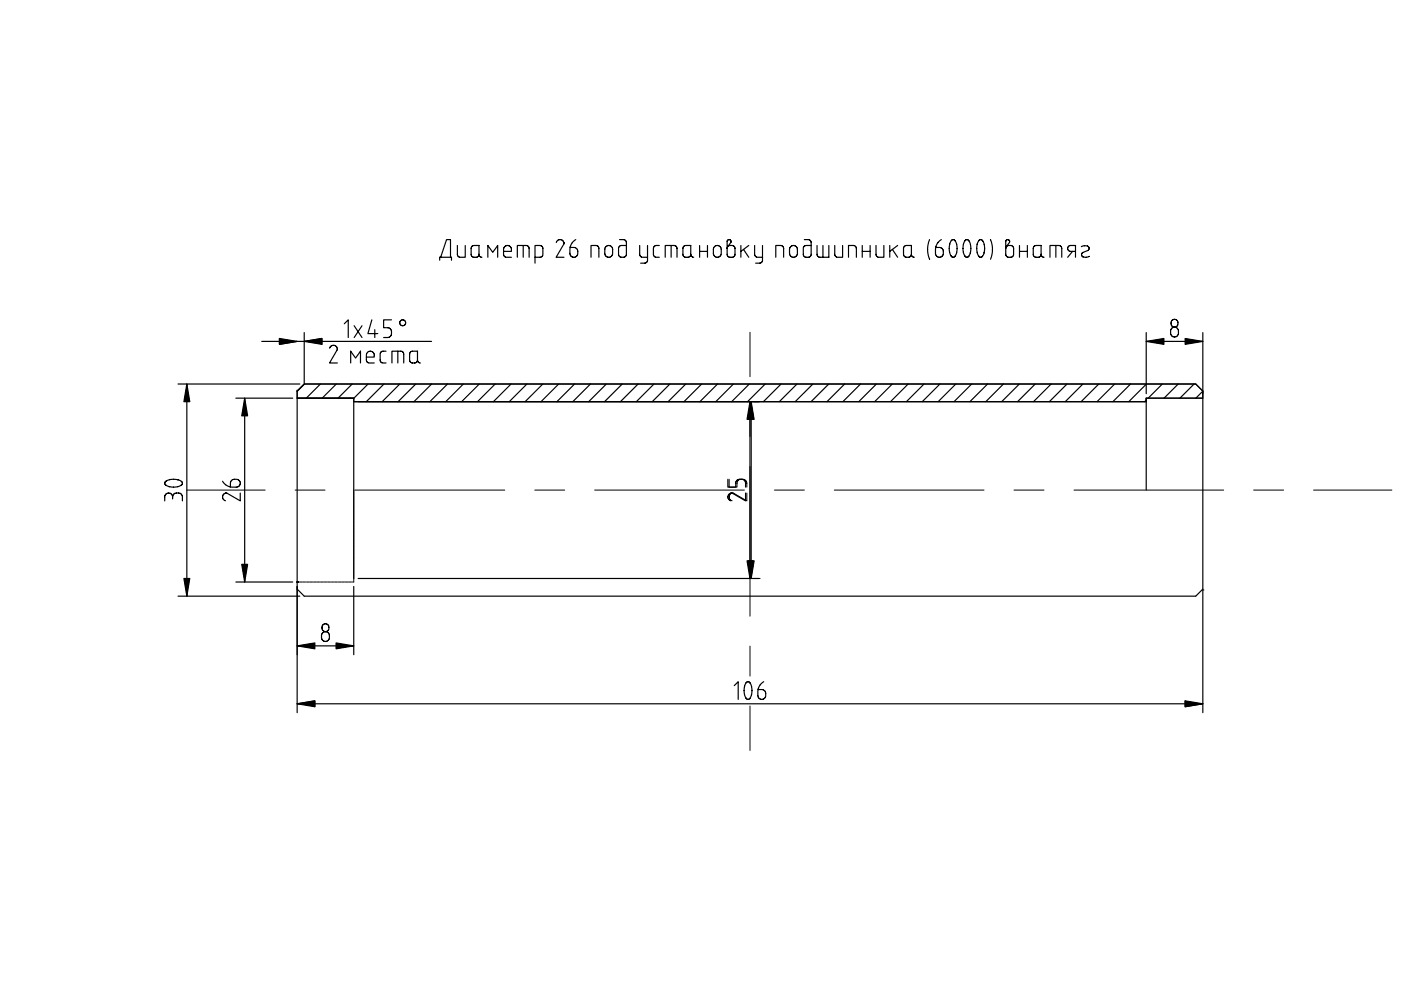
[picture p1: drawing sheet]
<svg xmlns="http://www.w3.org/2000/svg" width="297mm" height="210mm" viewBox="0 0 297 210" stroke-linecap="round" stroke-linejoin="round" font-family="sans-serif">
<g fill="none" stroke="#000" stroke-width=".25">
<path d="M93.2 55.2v-.7h2.5v.7M93.4 54.5l1.3-3.7h.8v3.7M97 52v1.9a.62 .62 0 0 0 .6 .6h1v-2.5M100.1 52.2l.4-.1 1.1-.1v1.9a.62 .62 0 0 1-.7 .6h-.4a.62 .62 0 0 1-.6-.6v-1.3zM101.6 53.9a.62 .62 0 0 0 .6 .6M103.4 54.5v-2.5l1.1 1.5 1-1.5v2.5M106.8 53.3h1.6v-.4a.83 .83 0 0 0-.8-.9 .83 .83 0 0 0-.8 .9v1a.62 .62 0 0 0 .6 .6h1M109.7 54.5v-2.5h1.9a.62 .62 0 0 1 .6 .7v1.8M110.9 52v2.5M113.4 54.5h1.1a.62 .62 0 0 0 .6-.6v-1.2a.62 .62 0 0 0-.6-.7h-1.1v3.8M117.9 51.4a.81 .81 0 0 1 1-.6 .81 .81 0 0 1 .6 1l-1.6 2.7h1.7M122.1 50.8a2.5 2.5 0 0 0-1.3 2.2v.7a.83 .83 0 0 0 .9 .8 .83 .83 0 0 0 .8-.8v-.4a.83 .83 0 0 0-.8-.8h-.8"/>
<path d="M125.3 54.5v-2.5h1.1a.62 .62 0 0 1 .6 .7v1.8M128.5 52.3a.83 .83 0 0 1 .9-.2 .83 .83 0 0 1 .5 .8v.8a.83 .83 0 0 1-.8 .8 .83 .83 0 0 1-.9-.8v-1zM131.4 50.8h.8a.62 .62 0 0 1 .6 .6v2.5a.62 .62 0 0 1-.6 .6h-.4a.62 .62 0 0 1-.7-.6v-1.2a.62 .62 0 0 1 .7-.7h1M135.6 52v1.9a.62 .62 0 0 0 .6 .6h1.1M137.3 52v3.2a.62 .62 0 0 1-.6 .6h-.9M139.8 52h-.6a.62 .62 0 0 0-.7 .7v1.2a.62 .62 0 0 0 .7 .6h.6M141 54.5v-2.5h1.9a.62 .62 0 0 1 .6 .7v1.8M142.3 52v2.5M145 52.2l.4-.1 1.1-.1v1.9a.62 .62 0 0 1-.7 .6h-.4a.62 .62 0 0 1-.6-.6v-1.3zM146.5 53.9a.62 .62 0 0 0 .6 .6M148.3 52v2.5M148.3 53.3h1.7"/>
<path d="M150 52v2.5M151.5 52.3a.83 .83 0 0 1 .9-.2 .83 .83 0 0 1 .5 .8v.8a.83 .83 0 0 1-.8 .8 .83 .83 0 0 1-.9-.8l.1-1zM154.3 52.3l.7-1-.1-.3-.2-.2-.3 .1-.2 .2v1.6M154.3 52.2l.9-.2a.62 .62 0 0 1 .6 .7v1.2a.62 .62 0 0 1-.6 .6h-.4a.62 .62 0 0 1-.6-.6v-1.3zM157.1 52v2.5M157.6 52.9l1.1 1.6M158.7 52l-1.6 1.3M160 52v1.9a.62 .62 0 0 0 .6 .6h1.1M161.7 52v3.2a.62 .62 0 0 1-.7 .6h-.8M164.5 54.5v-2.5h1a.62 .62 0 0 1 .6 .7v1.8M167.6 52.3a.83 .83 0 0 1 .9-.2 .83 .83 0 0 1 .6 .8v.8a.83 .83 0 0 1-.9 .8 .83 .83 0 0 1-.8-.8v-1zM170.5 50.8h.9a.62 .62 0 0 1 .6 .6v2.5a.62 .62 0 0 1-.6 .6h-.5a.62 .62 0 0 1-.6-.6v-1.2a.62 .62 0 0 1 .6-.7h1.1"/>
<path d="M173.2 52v1.9a.62 .62 0 0 0 .7 .6h1.8v-2.5M174.5 52v2.5M177 52v1.9a.62 .62 0 0 0 .6 .6h1v-2.5M179.9 54.5v-2.5h1a.62 .62 0 0 1 .7 .7v1.8M182.8 53.3h1.7M182.8 52v2.5M184.5 52v2.5M185.7 52v1.9a.62 .62 0 0 0 .7 .6h1v-2.5M188.6 52v2.5M189.2 52.9l1.1 1.6M190.3 52l-1.7 1.3M191.7 52.2l.4-.1 1.1-.1v1.9a.62 .62 0 0 1-.6 .6h-.4a.62 .62 0 0 1-.6-.6v-1.3z"/>
<path d="M193.2 53.9a.62 .62 0 0 0 .7 .6M197.1 54.9h.1M197.1 50.8a5.4 5.4 0 0 0 0 4.1M199.6 50.8a2.5 2.5 0 0 0-1.3 2.2v.7a.83 .83 0 0 0 .9 .8 .83 .83 0 0 0 .8-.8v-.4a.83 .83 0 0 0-.8-.8h-.8M201.8 50.9l.4-.1a2.75 2.75 0 0 1 0 3.7h-.3a2.96 2.96 0 0 1-.1-3.6zM202.5 54.4h.1M204.7 50.9l.4-.1a2.75 2.75 0 0 1 0 3.7h-.2a2.96 2.96 0 0 1-.2-3.6zM205.4 54.4h.1M207.6 50.9l.5-.1a2.75 2.75 0 0 1-.1 3.7h-.2a2.96 2.96 0 0 1-.2-3.6zM208.3 54.4h.1M210 50.8a5.4 5.4 0 0 1 0 4.2M213.4 52.3l.7-1-.1-.3-.2-.2-.4 .1-.2 .2v1.6"/>
<path d="M213.4 52.2l.9-.2a.62 .62 0 0 1 .6 .7v1.2a.62 .62 0 0 1-.6 .6h-.4a.62 .62 0 0 1-.7-.6v-1.3zM216.2 53.3h1.6M216.2 52v2.5M217.8 52v2.5M219.3 52.2l.3-.1 1.1-.1v1.9a.62 .62 0 0 1-.6 .6h-.4a.62 .62 0 0 1-.6-.6v-1.3zM220.7 53.9a.62 .62 0 0 0 .7 .6M222.6 54.5v-2.5h1.9a.62 .62 0 0 1 .6 .7v1.8M223.9 52v2.5M227.4 53.3l-1 1.2M228 53.3h-1a.62 .62 0 0 1-.6-.6 .62 .62 0 0 1 .6-.7h1v2.5M229.3 52.3h.1M229.3 52.3a1.05 1.05 0 0 1 1.6 .2l-.2 .5-1.3 .7v.5a1.11 1.11 0 0 0 1.5 .2"/>
<path d="M230.9 54.4h.1M55.5 72.4h36M59.3 71.8l3.7 .6-3.7 .6zM64.5 72.4l3.8-.6v1.2zM64.5 70.5v10.7M69.9 73.8a.81 .81 0 0 1 1-.6 .81 .81 0 0 1 .6 1l-1.6 2.8h1.6M73 68.6l.8-.8v3.8M74.3 77v-2.5l1.1 1.4 1-1.4v2.5M75.1 69.1l1.7 2.5M76.8 69.1l-1.7 2.5M77.7 75.7h1.6v-.4a.83 .83 0 0 0-.8-.8 .83 .83 0 0 0-.8 .8v1a.62 .62 0 0 0 .6 .7h1M78.8 67.8l-.8 2.9h2.1"/>
<path d="M79.5 69.9v1.7M81.8 74.5h-.6a.62 .62 0 0 0-.6 .6v1.2a.62 .62 0 0 0 .6 .7h.6M83 67.8h-1.7v1.7h.9a.83 .83 0 0 1 .8 .8v.4a.83 .83 0 0 1-.8 .9h-.9M83.1 77v-2.5h1.9a.62 .62 0 0 1 .6 .6v1.9M84.3 74.5v2.5M87 74.6l.4-.1h1.1v1.8a.62 .62 0 0 1-.6 .7h-.4a.62 .62 0 0 1-.7-.7l.1-1.3zM88.5 76.3a.62 .62 0 0 0 .6 .7M243 70.5v13M243 72.4h12M248.4 69.6a.83 .83 0 0 1 .9-.2 .83 .83 0 0 1 .6 .8v.4a.83 .83 0 0 1-.9 .9 .83 .83 0 0 1-.8-.9v-.6zM255 70.5v54.4l-1.5 1.5h-189l-1.5-1.5M37.7 81.4h25.9"/>
<path d="M39.6 81.4v45M50 84.4h12.1M51.9 84.4v39M63 82.9l1.5-1.5h189l1.5 1.5v1.5h-12v.8h-168v-.8h-12zM63 84.4h12M63 82.7v68.4M64.5 81.4h189l1.5 1.5M64.6 81.4l-1.6 1.6M67.9 81.4l-3 3M71.3 81.4l-3 3M74.7 81.4l-3 3M75 84.4v38.3"/>
<path d="M75 85.2h168M78 81.4l-3 3.1M81.4 81.4l-3.7 3.8M84.8 81.4l-3.8 3.8M88.1 81.4l-3.7 3.8M91.5 81.4l-3.7 3.8M94.9 81.4l-3.8 3.8M98.2 81.4l-3.7 3.8M101.6 81.4l-3.7 3.8M105 81.4l-3.8 3.8M108.4 81.4l-3.8 3.8M111.7 81.4l-3.7 3.8"/>
<path d="M115.1 81.4l-3.8 3.8M118.5 81.4l-3.8 3.8M121.8 81.4l-3.7 3.8M125.2 81.4l-3.8 3.8M128.6 81.4l-3.8 3.8M131.9 81.4l-3.7 3.8M135.3 81.4l-3.8 3.8M138.7 81.4l-3.8 3.8M142 81.4l-3.7 3.8M145.4 81.4l-3.8 3.8M148.8 81.4l-3.8 3.8M152.1 81.4l-3.7 3.8"/>
<path d="M155.5 81.4l-3.7 3.8M158.9 81.4l-3.8 3.8M159 85.2v37.5M162.2 81.4l-3.7 3.8M165.6 81.4l-3.7 3.8M169 81.4l-3.8 3.8M172.3 81.4l-3.7 3.8M175.7 81.4l-3.7 3.8M179.1 81.4l-3.8 3.8M182.4 81.4l-3.7 3.8M185.8 81.4l-3.7 3.8M189.2 81.4l-3.8 3.8"/>
<path d="M192.6 81.4l-3.8 3.8M195.9 81.4l-3.7 3.8M199.3 81.4l-3.8 3.8M202.7 81.4l-3.8 3.8M206 81.4l-3.7 3.8M209.4 81.4l-3.8 3.8M212.8 81.4l-3.8 3.8M216.1 81.4l-3.7 3.8M219.5 81.4l-3.8 3.8M222.9 81.4l-3.8 3.8M226.2 81.4l-3.7 3.8M229.6 81.4l-3.8 3.8"/>
<path d="M233 81.4l-3.8 3.8M236.3 81.4l-3.7 3.8M239.7 81.4l-3.7 3.8M243 84.8l-.3 .4M243.1 81.4l-3.8 3.8M246.4 81.4l-3 3M249.8 81.4l-3 3M253.2 81.4l-3 3M255 84.4h-12v19.5M255 82.9l-1.5 1.5M35.1 102.8h.1M36.6 105.4a.83 .83 0 0 0-.8-.9 .83 .83 0 0 0-.9 .9v.8"/>
<path d="M36.6 105.4a.83 .83 0 0 1 .8-.9h.4a.83 .83 0 0 1 .9 .9v.8M36.6 105.4v.4M38.5 102.1a2.65 2.65 0 0 0-3.6 .3l.2 .4M38.5 102.1h.1M38.5 102.1l.2 .5a1.71 1.71 0 0 1-1.9 .7l-1-.1-.7-.4M47.2 102a2.5 2.5 0 0 0 2.2 1.3h.7a.83 .83 0 0 0 .8-.8 .83 .83 0 0 0-.8-.9h-.4a.83 .83 0 0 0-.8 .9v.7M50.9 104.5v1.7l-2.7-1.6h-.4a.83 .83 0 0 0-.6 .8 .83 .83 0 0 0 .6 .8M154.3 101.6v1.7h1.7v-.8a.83 .83 0 0 1 .8-.9h.4a.83 .83 0 0 1 .9 .9v.8M158.1 104.5v1.7l-2.8-1.6h-.3a.83 .83 0 0 0-.7 .8 .83 .83 0 0 0 .6 .8M37.7 126.4h25.9M50 123.4h12.1M63 123.4h.1"/>
<path d="M63 136.9h12M68.4 134.2a.83 .83 0 0 1 .9-.2 .83 .83 0 0 1 .5 .8v.4a.83 .83 0 0 1-.8 .8 .83 .83 0 0 1-.8-.8v-.6zM75 124.3v14.5M75.9 122.7h85M255 125.1h.1M255 125.1v26M63 149.2l3.8-.6v1.2zM63 149.2h192M155.7 145.4l.8-.9v3.8M158.2 144.7a2.65 2.65 0 0 0 .3 3.6l.5-.2M158.2 144.7l.5-.1a1.71 1.71 0 0 1 .7 1.8l-.1 1-.3 .7M158.2 144.7h.1"/>
<path d="M159 148.1h.1M161.9 144.5a2.5 2.5 0 0 0-1.2 2.2v.8a.83 .83 0 0 0 .8 .8 .83 .83 0 0 0 .8-.8v-.5a.83 .83 0 0 0-.8-.8h-.8M251.3 148.6l3.7 .6-3.7 .6z"/>
<circle cx="85.4" cy="68.4" r=".62"/>
<circle cx="249" cy="68.6" r=".8"/>
<circle cx="69" cy="133.1" r=".8"/>
</g>
<g fill="none" stroke="#000" stroke-width=".21">
<path d="M159 70.4v9.5M159 86.2v6.4M159 98.9v31.7M159.3 85.2v37.5M159.9 85.2h1.3M39.6 103.9h16.6M62.6 103.9h6.3M75 103.9v.3M75 104.4v.6M75 105.1v.6M75 105.9v.6M75 106.6v.6"/>
<path d="M75 107.4v.6M75 108.1v.6M75 108.9v.6M75 109.6v.6M75 110.4v.6M75 111.1v.6M75 111.9v.6M75 112.6v.6M75 113.4v.6M75 114.1v.6M75 114.9v.6M75 115.6v.6"/>
<path d="M75 116.4v.6M75 117.1v.6M75 117.9v.6M75 118.6v.6M75 119.4v.6M75.3 103.9h31.7M113.4 103.9h6.3M126.1 103.9h31.7M154.6 101.6v1.7h1.7v-.8a.83 .83 0 0 1 .8-.9h.4a.83 .83 0 0 1 .8 .9v.8M158.3 104.5v1.7l-2.7-1.6h-.4a.83 .83 0 0 0-.6 .8 .83 .83 0 0 0 .6 .8M164.2 103.9h6.3M176.9 103.9h31.7"/>
<path d="M215 103.9h6.3M227.7 103.9h31.7M265.8 103.9h6.3M278.5 103.9h16.6M63 123.4h.3M63.5 123.4h.6M64.2 123.4h.6M65 123.4h.6M65.7 123.4h.6M66.5 123.4h.6M67.2 123.4h.6M68 123.4h.6"/>
<path d="M68.7 123.4h.6M69.5 123.4h.6M70.2 123.4h.6M71 123.4h.6M71.7 123.4h.6M72.5 123.4h.6M73.2 123.4h.6M74 123.4h.6M75 120.1v.6M75 120.9v.6M75 121.6v.6M75 122.4v.6"/>
<path d="M75 123.1v.3h-.3M159 137v6.3M159.9 122.7h1.3M159 149.7v9.4"/>
</g>
<g fill="#000">
<path d="M59.3 71.8l3.7 .6-3.7 .6zM64.5 72.4l3.8-.6v1.2zM243 72.4l3.8-.6v1.2zM251.3 71.8l3.7 .6-3.7 .6zM39.6 81.4l.6 3.8h-1.2zM51.9 84.4l.6 3.8h-1.2zM159 85.2l.6 3.7h-1.2zM159.3 85.2l.6 3.7h-1.2zM39 122.7h1.2l-.6 3.7zM51.3 119.7h1.2l-.6 3.7zM63 136.9l3.8-.6v1.3zM71.3 136.3l3.7 .6-3.7 .7z"/>
<path d="M158.4 118.9h1.2l-.6 3.8zM158.7 118.9h1.2l-.6 3.8zM63 149.2l3.8-.6v1.2zM251.3 148.6l3.7 .6-3.7 .6z"/>
</g>
<g fill="#000" stroke="#000" stroke-width=".25">
<path d="M59.3 71.8l3.7 .6-3.7 .6zM64.5 72.4l3.8-.6v1.2zM243 72.4l3.8-.6v1.2zM251.3 71.8l3.7 .6-3.7 .6zM39.6 81.4l.6 3.8h-1.2zM51.9 84.4l.6 3.8h-1.2zM159 85.2l.6 3.7h-1.2zM39 122.7h1.2l-.6 3.7zM51.3 119.7h1.2l-.6 3.7zM63 136.9l3.8-.6v1.3zM71.3 136.3l3.7 .6-3.7 .7zM158.4 118.9h1.2l-.6 3.8z"/>
<path d="M63 149.2l3.8-.6v1.2zM251.3 148.6l3.7 .6-3.7 .6z"/>
</g>
<path d="M159.3 85.2l.6 3.7h-1.2zM158.7 118.9h1.2l-.6 3.8z" fill="#000" stroke="#000" stroke-width=".21"/>
</svg>
